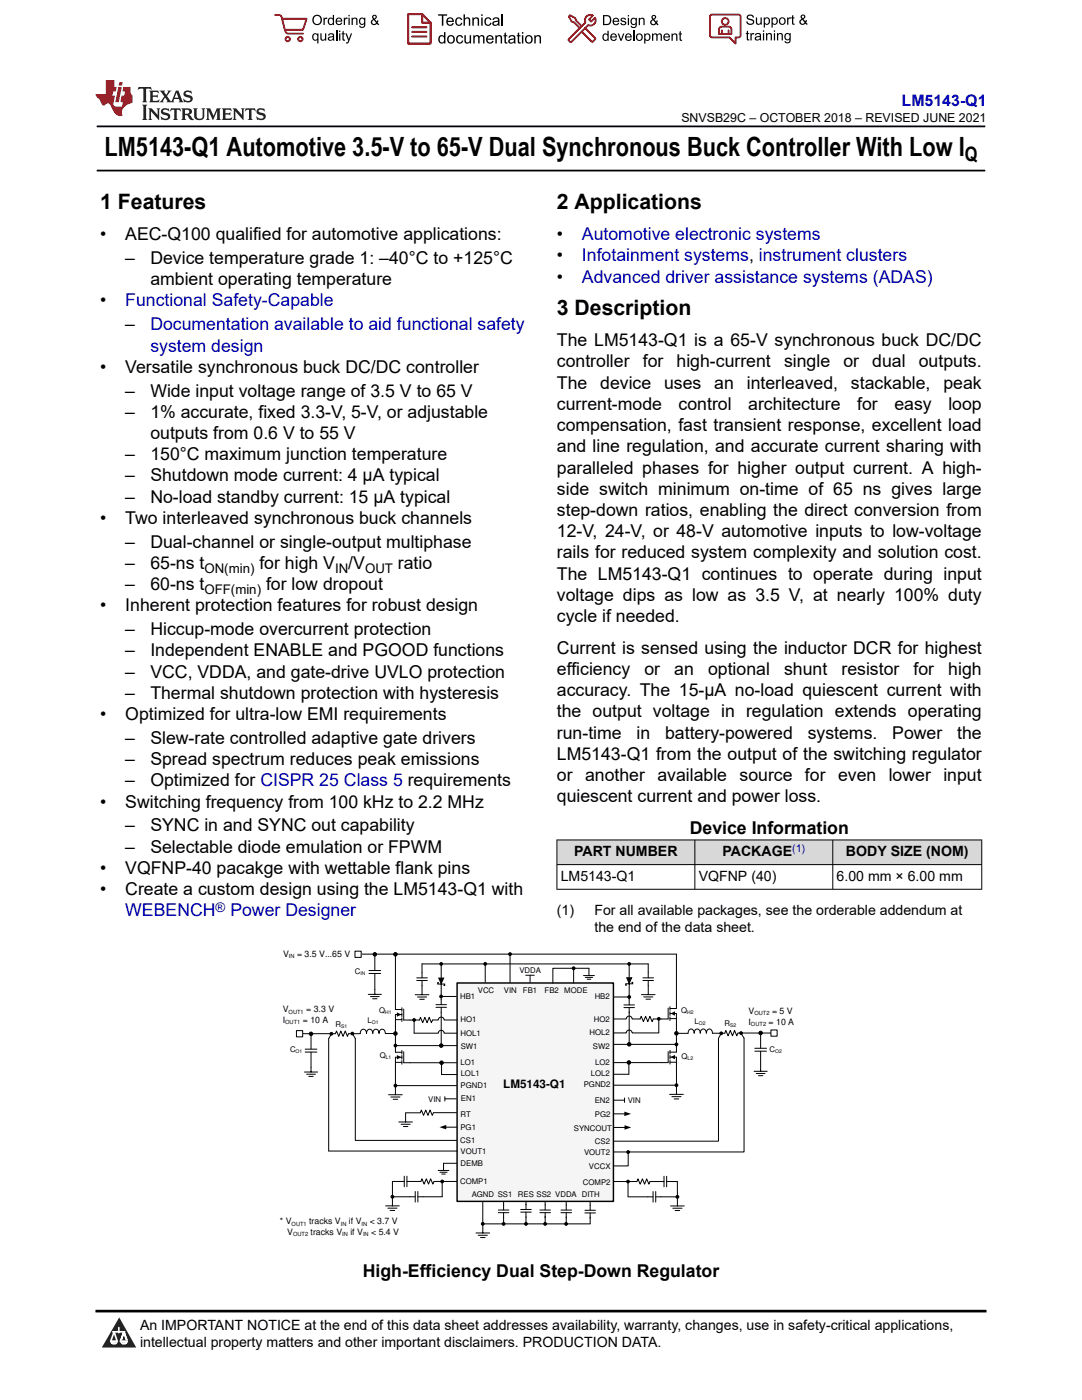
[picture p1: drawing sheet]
<svg xmlns="http://www.w3.org/2000/svg" width="216mm" height="279mm" viewBox="0 0 216 279" stroke-linecap="round" stroke-linejoin="round" font-family="sans-serif">
<defs><g id="words">
<text font-size="5.3" x="20.9" y="31.2">LM5143-Q1 Automotive 3.5-V to 65-V Dual Synchronous Buck Controller With Low I</text>
<g font-size="4.2">
<text x="20" y="41.8">1 Features</text>
<text x="111.1" y="41.8">2 Applications</text>
<text x="111.1" y="63">3 Description</text>
</g>
<text font-size="4" x="192.5" y="32.2">Q</text>
<g font-size="3.5">
<text x="20" y="47.9">•</text>
<text x="25" y="47.9">AEC-Q100 qualified for automotive applications:</text>
<text x="111.1" y="47.9">•</text>
<text x="25" y="52.7">–</text>
<text x="30" y="52.7">Device temperature grade 1: –40°C to +125°C</text>
<text x="111.1" y="52.2">•</text>
<text x="30" y="56.9">ambient operating temperature</text>
<text x="111.1" y="56.4">•</text>
<text x="20" y="61.2">•</text>
<text x="25" y="65.9">–</text>
<text x="111.1" y="69.1">The LM5143-Q1 is a 65-V synchronous buck DC/DC</text>
<text x="20" y="74.4">•</text>
<text x="25" y="74.4">Versatile synchronous buck DC/DC controller</text>
<text x="111.1" y="73.3">controller</text>
<text x="111.1" y="77.6">The</text>
<text x="119.8" y="77.6">device</text>
<text x="128.3" y="73.3">for</text>
<text x="132.5" y="77.6">uses</text>
<text x="135" y="73.3">high-current</text>
<text x="142.5" y="77.6">an</text>
<text x="149" y="77.6">interleaved,</text>
<text x="156.4" y="73.3">single</text>
<text x="168.3" y="73.3">or</text>
<text x="169.8" y="77.6">stackable,</text>
<text x="174" y="73.3">dual</text>
<text x="183.3" y="73.3">outputs.</text>
<text x="188.2" y="77.6">peak</text>
<text x="25" y="83.4">–</text>
<text x="25" y="79.2">–</text>
<text x="30" y="83.4">1% accurate, fixed 3.3-V, 5-V, or adjustable</text>
<text x="30" y="79.2">Wide input voltage range of 3.5 V to 65 V</text>
<text x="111.1" y="81.8">current-mode</text>
<text x="135.4" y="81.8">control</text>
<text x="149.3" y="81.8">architecture</text>
<text x="171" y="81.8">for</text>
<text x="178.5" y="81.8">easy</text>
<text x="189.2" y="81.8">loop</text>
<text x="30" y="87.6">outputs from 0.6 V to 55 V</text>
<text x="111.1" y="86">compensation, fast transient response, excellent load</text>
<text x="25" y="91.9">–</text>
<text x="30" y="91.9">150°C maximum junction temperature</text>
<text x="111.1" y="94.5">paralleled phases for higher output current. A high-</text>
<text x="111.1" y="90.3">and line regulation, and accurate current sharing with</text>
<text x="25" y="96.1">–</text>
<text x="25" y="100.3">–</text>
<text x="30" y="96.1">Shutdown mode current: 4 µA typical</text>
<text x="30" y="100.3">No-load standby current: 15 µA typical</text>
<text x="111.1" y="98.7">side switch minimum on-time of 65 ns gives large</text>
<text x="20" y="104.6">•</text>
<text x="25" y="104.6">Two interleaved synchronous buck channels</text>
<text x="111.1" y="103">step-down ratios, enabling the direct conversion from</text>
<text x="111.1" y="107.2">12-V, 24-V, or 48-V automotive inputs to low-voltage</text>
<text x="25" y="109.3">–</text>
<text x="25" y="113.6">–</text>
<text x="30" y="109.3">Dual-channel or single-output multiphase</text>
<text x="30" y="113.6">65-ns t</text>
<text x="51.8" y="113.6">for high V</text>
<text x="69.5" y="113.6">/V</text>
<text x="79.4" y="113.6">ratio</text>
<text x="111.1" y="111.4">rails for reduced system complexity and solution cost.</text>
<text x="25" y="117.8">–</text>
<text x="30" y="117.8">60-ns t</text>
<text x="53.1" y="117.8">for low dropout</text>
<text x="111.1" y="115.7">The LM5143-Q1 continues to operate during input</text>
<text x="111.1" y="119.9">voltage dips as low as 3.5 V, at nearly 100% duty</text>
<text x="20" y="122">•</text>
<text x="25" y="122">Inherent protection features for robust design</text>
<text x="111.1" y="124.1">cycle if needed.</text>
<text x="25" y="126.8">–</text>
<text x="25" y="131">–</text>
<text x="30" y="126.8">Hiccup-mode overcurrent protection</text>
<text x="30" y="131">Independent ENABLE and PGOOD functions</text>
<text x="111.1" y="130.5">Current is sensed using the inductor DCR for highest</text>
<text x="25" y="135.2">–</text>
<text x="30" y="135.2">VCC, VDDA, and gate-drive UVLO protection</text>
<text x="111.1" y="134.7">efficiency</text>
<text x="128.6" y="134.7">or</text>
<text x="134.5" y="134.7">an</text>
<text x="141.3" y="134.7">optional</text>
<text x="156.5" y="134.7">shunt</text>
<text x="167.9" y="134.7">resistor</text>
<text x="182.3" y="134.7">for</text>
<text x="189.2" y="134.7">high</text>
<text x="20" y="143.7">•</text>
<text x="25" y="143.7">Optimized for ultra-low EMI requirements</text>
<text x="25" y="139.5">–</text>
<text x="30" y="139.5">Thermal shutdown protection with hysteresis</text>
<text x="111.1" y="143.2">the output voltage in regulation extends operating</text>
<text x="111.1" y="139">accuracy. The 15-μA no-load quiescent current with</text>
<text x="25" y="148.5">–</text>
<text x="30" y="148.5">Slew-rate controlled adaptive gate drivers</text>
<text x="111.1" y="147.4">run-time</text>
<text x="127" y="147.4">in</text>
<text x="132.7" y="147.4">battery-powered</text>
<text x="161.2" y="147.4">systems.</text>
<text x="178" y="147.4">Power</text>
<text x="191" y="147.4">the</text>
<text x="25" y="152.7">–</text>
<text x="30" y="152.7">Spread spectrum reduces peak emissions</text>
<text x="111.1" y="151.7">LM5143-Q1 from the output of the switching regulator</text>
<text x="111.1" y="155.9">or another available</text>
<text x="147.6" y="155.9">source</text>
<text x="160.6" y="155.9">for even</text>
<text x="177.3" y="155.9">lower input</text>
<text x="20" y="161.2">•</text>
<text x="25" y="156.9">–</text>
<text x="25" y="161.2">Switching frequency from 100 kHz to 2.2 MHz</text>
<text x="30" y="156.9">Optimized for CISPR 25 Class 5 requirements</text>
<text x="111.1" y="160.1">quiescent current and power loss.</text>
<text x="25" y="165.9">–</text>
<text x="30" y="165.9">SYNC in and SYNC out capability</text>
<text x="137.6" y="166.5">Device Information</text>
<text x="25" y="170.2">–</text>
<text x="30" y="170.2">Selectable diode emulation or FPWM</text>
<text x="20" y="174.4">•</text>
<text x="20" y="178.6">•</text>
<text x="25" y="174.4">VQFNP-40 pacakge with wettable flank pins</text>
<text x="25" y="178.6">Create a custom design using the LM5143-Q1 with</text>
<text x="72.4" y="254.9">High-Efficiency Dual Step-Down Regulator</text>
</g>
<g font-size="3.5" fill="#00f">
<text x="116.1" y="47.9">Automotive electronic systems</text>
<text x="116.1" y="52.2">Infotainment systems, instrument clusters</text>
<text x="116.1" y="56.4">Advanced driver assistance systems (ADAS)</text>
<text x="25" y="61.2">Functional Safety-Capable</text>
<text x="30" y="65.9">Documentation available to aid functional safety</text>
<text x="30" y="70.2">system design</text>
<text x="25" y="182.9">WEBENCH</text>
<text x="46" y="182.9">Power Designer</text>
</g>
<text font-size="3.2" fill="#00f" x="179.9" y="21.1">LM5143-Q1</text>
<g font-size="2.8">
<text x="114.6" y="170.9">PART NUMBER</text>
<text x="144.2" y="170.9">PACKAGE</text>
<text x="168.8" y="170.9">BODY SIZE (NOM)</text>
<text x="111.9" y="175.8">LM5143-Q1</text>
<text x="139.4" y="175.8">VQFNP (40)</text>
<text x="166.9" y="175.8">6.00 mm × 6.00 mm</text>
<text x="111.1" y="182.6">(1)</text>
<text x="118.6" y="182.6">For all available packages, see the orderable addendum at</text>
<text x="118.6" y="186">the end of the data sheet.</text>
<text x="27.9" y="268.9">intellectual property matters and other important disclaimers. PRODUCTION DATA.</text>
<text x="27.9" y="265.5">An IMPORTANT NOTICE at the end of this data sheet addresses availability, warranty, changes, use in safety-critical applications,</text>
</g>
<g font-size="2.6">
<text x="40.8" y="118.5">OFF(min)</text>
<text x="40.8" y="114.3">ON(min)</text>
<text x="66.9" y="114.3">IN</text>
<text x="72.8" y="114.3">OUT</text>
</g>
<text font-size="2.6" fill="#00f" x="43" y="182">®</text>
<text font-size="2.5" x="136" y="24.3">SNVSB29C – OCTOBER 2018 – REVISED JUNE 2021</text>
<text font-size="2.3" x="100.4" y="217.2">LM5143-Q1</text>
<text font-size="2.1" fill="#00f" x="158.1" y="170">(1)</text>
<g font-size="1.7">
<text x="56.5" y="190.9">V</text>
<text x="59.3" y="190.9">= 3.5 V...65 V</text>
<text x="56.4" y="202.1">V</text>
<text x="61.1" y="202.1">= 3.3 V</text>
<text x="149.4" y="202.4">V</text>
<text x="154" y="202.4">= 5 V</text>
<text x="56.4" y="204.2">I</text>
<text x="60.4" y="204.2">= 10 A</text>
<text x="149.4" y="204.5">I</text>
<text x="153.4" y="204.5">= 10 A</text>
<text x="55.9" y="244.4">* V</text>
<text x="61.7" y="244.4">tracks V</text>
<text x="69.6" y="244.4">if V</text>
<text x="73.8" y="244.4">&lt; 3.7 V</text>
<text x="57.3" y="246.5">V</text>
<text x="62" y="246.5">tracks V</text>
<text x="69.9" y="246.5">if V</text>
<text x="74.1" y="246.5">&lt; 5.4 V</text>
</g>
<g font-size="1.6">
<text x="70.8" y="194.4">C</text>
<text x="103.6" y="194.2">VDDA</text>
<text x="75.7" y="202.1">Q</text>
<text x="91.8" y="199.3">HB1</text>
<text x="91.9" y="203.9">HO1</text>
<text x="95.3" y="198.2">VCC</text>
<text x="100.5" y="198.2">VIN</text>
<text x="104.4" y="198.2">FB1</text>
<text x="108.7" y="198.2">FB2 MODE</text>
<text x="118.5" y="203.9">HO2</text>
<text x="118.7" y="199.4">HB2</text>
<text x="135.9" y="202.1">Q</text>
<text x="57.9" y="210">C</text>
<text x="67" y="204.9">R</text>
<text x="73.3" y="204.2">L</text>
<text x="91.9" y="206.7">HOL1</text>
<text x="91.9" y="209.3">SW1</text>
<text x="117.6" y="206.6">HOL2</text>
<text x="118.3" y="209.4">SW2</text>
<text x="138.6" y="204.4">L</text>
<text x="144.5" y="204.8">R</text>
<text x="153.6" y="209.9">C</text>
<text x="75.8" y="211.1">Q</text>
<text x="91.9" y="212.6">LO1</text>
<text x="91.9" y="214.8">LOL1</text>
<text x="117.9" y="214.6">LOL2</text>
<text x="118.7" y="212.5">LO2</text>
<text x="136" y="211.3">Q</text>
<text x="85.5" y="219.8">VIN</text>
<text x="91.9" y="217.2">PGND1</text>
<text x="92" y="219.7">EN1</text>
<text x="116.5" y="217">PGND2</text>
<text x="118.7" y="220.1">EN2</text>
<text x="125.3" y="220.1">VIN</text>
<text x="91.9" y="225.6">PG1</text>
<text x="91.9" y="222.9">RT</text>
<text x="114.5" y="225.6">SYNCOUT</text>
<text x="118.7" y="223">PG2</text>
<text x="91.8" y="228.1">CS1</text>
<text x="91.9" y="230.3">VOUT1</text>
<text x="91.9" y="232.6">DEMB</text>
<text x="116.5" y="230.5">VOUT2</text>
<text x="117.5" y="233.3">VCCX</text>
<text x="118.7" y="228.3">CS2</text>
<text x="91.8" y="236.4">COMP1</text>
<text x="94.1" y="238.8">AGND SS1</text>
<text x="103.3" y="238.8">RES SS2 VDDA DITH</text>
<text x="116.3" y="236.4">COMP2</text>
</g>
<g font-size="1.1">
<text x="57.7" y="191.2">IN</text>
<text x="57.6" y="202.3">OUT1</text>
<text x="150.5" y="202.6">OUT2</text>
<text x="56.9" y="204.4">OUT1</text>
<text x="149.9" y="204.7">OUT2</text>
<text x="58.2" y="244.6">OUT1</text>
<text x="68" y="244.6">IN</text>
<text x="72.1" y="244.6">IN</text>
<text x="58.5" y="246.7">OUT2</text>
<text x="68.3" y="246.7">IN</text>
<text x="72.4" y="246.7">IN</text>
</g>
<g font-size="1">
<text x="71.9" y="194.6">IN</text>
<text x="76.9" y="202.4">H1</text>
<text x="137.1" y="202.4">H2</text>
<text x="68.1" y="205.1">S1</text>
<text x="74.2" y="204.5">O1</text>
<text x="139.5" y="204.6">O2</text>
<text x="145.7" y="205">S2</text>
<text x="59" y="210.2">O1</text>
<text x="77" y="211.3">L1</text>
<text x="137.2" y="211.6">L2</text>
<text x="154.7" y="210.1">O2</text>
</g>
</g></defs>
<path d="M19.3 25.2h177.3M19.3 34h177.3" fill="none" stroke="#000" stroke-width=".35"/>
<g fill="#d8d8d8">
<path d="M111.1 167.6h84.8v5h-84.8z" fill-rule="evenodd"/>
<path d="M111.2 167.7h27.4v4.8h-27.4z" fill-rule="evenodd"/>
<path d="M138.7 167.7h27.4v4.8h-27.4z" fill-rule="evenodd"/>
<path d="M166.2 167.7h29.6v4.8h-29.6z" fill-rule="evenodd"/>
</g>
<g fill="none" stroke="#000" stroke-width=".2">
<path d="M111.1 167.6h84.9M111.1 172.6h84.9M111.1 177.5h84.9M111.1 167.6v9.9M138.6 167.6v9.9M166.2 167.6v9.9M195.9 167.6v9.9M84.2 192.4h45.1M125.1 195.1h.9l-.5 1.1zM125.5 192.4v7.1M125.5 199.5v1.1M126 196.1h.2v.2h-1.4v.3h.3"/>
<path d="M135 190.4v10.9h-1.3M82.6 206.2h4.9a.58 .58 0 0 1 .5-.6 .58 .58 0 0 1 .6 .6h2.6M122.3 208.4h12.7M124.5 201.1h2.1M124.5 200.6h2.1M125.5 201.1v1M133.3 201.2v2.2h-1.2M133.3 209.9v2.2h-1.2M133.7 200.9v.7M133.7 201.9v.8M133.7 202.9v.8M133.7 203.3h1.3"/>
<path d="M133.7 202.3h1.2M133.7 209.6v.7M133.7 210.6v.8M133.7 211.6v.8M133.7 212h1.3M133.7 211h1.3M135 202.3v7.7h-1.3M135 211v2.3M142.2 206.2a.64 .64 0 0 0-.7-.8 .64 .64 0 0 0-.6 .8 .65 .65 0 0 0-.6-.8 .65 .65 0 0 0-.6 .8 .64 .64 0 0 0-.6-.8 .64 .64 0 0 0-.6 .8 .65 .65 0 0 0-.6-.8 .65 .65 0 0 0-.6 .8h-2.3M154.9 206.2h-7.7l-.2 .5-.4-1-.4 1-.5-1-.4 1-.5-1-.2 .5M122.4 235.8h4.7M125.3 235.8v3"/>
<path d="M125.3 238.9h5M127.1 235.8l.2-.5 .4 1 .5-1 .4 1 .4-1 .5 1 .2-.5h2.8M130.3 237.8v2.1M130.8 237.8v2.1M130.8 238.9h4.4M132.5 234.7v2.2M133 234.7v2.2M133 235.8h2.2M103.9 241.9h2.1M103.9 241.4h2.1M105 240.3v1.1M105 241.9v1.1"/>
<path d="M107.7 242h2.1M107.7 241.5h2.1M108.8 240.4v1.1M108.8 242v1.1"/>
</g>
<path d="M125.1 195.1h.9l-.5 1.1zM133.8 202.3l.9-.5v.9zM133.8 211l.9-.5v.9z" fill="#000"/>
<path d="M91.2 196.2h31.2v43.6h-31.2z" fill-rule="evenodd" fill="#f5f5f5"/>
<path d="M91.2 196.2h31.2v43.6h-31.2z" fill="none" stroke="#000" stroke-width=".29"/>
<g fill="#000">
<path d="M87.5 195.2h1l-.5 1.1zM79.2 210.6l.9 .4-.9 .4zM79.2 202l.9 .5-.9 .4z"/>
<circle cx="88" cy="192.4" r=".27"/>
<circle cx="78.9" cy="208.7" r=".27"/>
<circle cx="125.3" cy="235.8" r=".27"/>
</g>
<g fill="none" stroke="#000" stroke-width=".2">
<path d="M72.1 190.4h62.9M78.9 190.5v11h1.3M84.2 192.4v1.7M87.5 195.2h1l-.5 1.1zM87.6 196.1h-.3v.3h1.4v.3h-.2M88 192.4v8.1M60.3 206.3h6.6l.3-.5 .4 1 .4-1 .4 1 .5-1 .4 1 .2-.5M71.9 206.2a.65 .65 0 0 1 .6-.8 .65 .65 0 0 1 .6 .8 .66 .66 0 0 1 .7-.8 .66 .66 0 0 1 .6 .8 .65 .65 0 0 1 .6-.8 .65 .65 0 0 1 .6 .8 .66 .66 0 0 1 .7-.8 .66 .66 0 0 1 .6 .8M76.9 206.3h2M78.9 212h1.3M78.9 203.5h1.3M78.9 208.7h12.3"/>
<path d="M80.2 201.1v.7M80.2 202.1v.8M80.2 203.1v.8M80.2 209.6v.8M80.2 210.6v.8M80.2 211.7v.7M80.2 202.5h-1.3v7.5h1.3M80.2 211h-1.3v2.4M80.6 201.4v2.2h1.2M80.6 209.9v2.2h1.2M87 201h2.1M87 200.5h2.1"/>
<path d="M88 201v1.1M99.4 242h2.1M99.4 241.5h2.1M100.5 240.4v1.1M100.5 242v1.1"/>
<circle cx="88" cy="192.4" r=".27"/>
<circle cx="78.9" cy="208.7" r=".27"/>
<circle cx="125.3" cy="235.8" r=".27"/>
</g>
<path d="M59.2 205.7h1.2v1.2h-1.2z" fill-rule="evenodd" fill="#fff"/>
<g fill="none" stroke="#000" stroke-width=".2">
<path d="M82.8 198.5h2.8M83.2 195.7h2.1M83.2 195.2h2.1M83.3 199h1.8M83.8 199.4h.9M84.2 194.1v1.1M84.2 195.7v2.8M88 198.9h3M96.8 192.5v3.5M101.8 190.4v5.7M122.4 199h3.2M128 198.5h2.7"/>
<path d="M128.3 195.7h2.1M128.3 195.2h2.1M128.4 199h1.9M128.9 199.4h.9M129.3 192.4v2.8M129.3 195.7v2.8M59.2 205.7h1.2v1.2h-1.2zM65.6 207.3v22.4h25.6M69.5 206.3h2.4M70.9 207.3v20.3h20.2M77.5 218.5h2.8M78 218.9h1.8"/>
<path d="M78.4 219.4h1M78.9 216.7h12.2M78.9 213.4v5.1M81.8 203.6h1.9l.2-.6 .4 1.1 .5-1.1 .4 1.1 .4-1.1 .5 1.1 .2-.5M81.8 212.1h9.3M88.1 212.1v2.3M88.1 214.4h3.1M88.8 218.9v.8M122.4 216.6h12.6M122.4 219.6h2.2M122.4 212.1h9.7M124.6 219.1v.9"/>
<path d="M127.7 203.4l.2-.6 .5 1.1 .4-1.1 .5 1.1 .4-1.1 .4 1.1 .3-.5M133.6 218.4h2.7M134.1 218.9h1.8M134.5 219.3h.9M135 213.3v5.1M142.2 206.2h2.4M143.4 207.2v20.5h-21M148.5 207.2v22.7h-26.1M78.3 238.8h4.6M80.7 234.7v2.1M80.7 235.8h-2.4v4.9M81.2 235.8h2.8l.2-.5 .4 1 .5-1 .4 1 .4-1 .5 1 .2-.5"/>
<path d="M81.2 234.7v2.1M82.9 237.8v2.1M83.4 237.8v2.1M86.6 235.8h4.6M87.4 233.6h2.2M87.8 233.9h1.4M88.1 234.3h.8M88.2 235.8v3h-4.8M91.1 232.2h-2.6v1.4M96.3 239.8v6.3M100.5 239.8v.8M105 239.8v.7"/>
<path d="M108.8 239.8v.7M113 239.8v1.7M125.3 229.9v2.8h-2.9M135.2 235.8v4.9M76.9 240.7h2.8M77.4 241.1h1.8M77.9 241.6h.9M95 246.1h2.7M95.4 246.5h1.8M95.9 247h.9M96.3 244.3h21.5M100.5 243v1.3"/>
<path d="M105 242.9v1.4M108.8 242.7v1.6M111.9 242h2.1M111.9 241.5h2.1M113 242v2.2M133.8 240.7h2.7M134.3 241.1h1.8M134.7 241.6h.9"/>
<circle cx="88" cy="198.9" r=".27"/>
<circle cx="96.8" cy="192.4" r=".28"/>
<circle cx="101.8" cy="190.4" r=".28"/>
<circle cx="125.5" cy="192.4" r=".28"/>
<circle cx="125.6" cy="199" r=".28"/>
<circle cx="78.9" cy="216.7" r=".28"/>
<circle cx="82.6" cy="203.6" r=".27"/>
<circle cx="135" cy="208.4" r=".28"/>
<circle cx="135" cy="216.6" r=".28"/>
<circle cx="147.9" cy="206.2" r=".27"/>
<circle cx="78.3" cy="238.8" r=".28"/>
<circle cx="88.2" cy="235.8" r=".28"/>
<circle cx="125.3" cy="229.9" r=".28"/>
<circle cx="135.2" cy="238.9" r=".28"/>
<circle cx="96.3" cy="244.2" r=".28"/>
<circle cx="100.5" cy="244.3" r=".28"/>
<circle cx="105" cy="244.3" r=".28"/>
<circle cx="108.8" cy="244.3" r=".28"/>
<circle cx="113" cy="244.3" r=".28"/>
</g>
<g fill="#000">
<circle cx="88" cy="198.9" r=".27"/>
<circle cx="96.8" cy="192.4" r=".28"/>
<circle cx="101.8" cy="190.4" r=".28"/>
<circle cx="125.5" cy="192.4" r=".28"/>
<circle cx="125.6" cy="199" r=".28"/>
<circle cx="78.9" cy="216.7" r=".28"/>
<circle cx="82.6" cy="203.6" r=".27"/>
<circle cx="135" cy="208.4" r=".28"/>
<circle cx="135" cy="216.6" r=".28"/>
<circle cx="147.9" cy="206.2" r=".27"/>
<circle cx="78.3" cy="238.8" r=".28"/>
<circle cx="88.2" cy="235.8" r=".28"/>
<circle cx="125.3" cy="229.9" r=".28"/>
<circle cx="135.2" cy="238.9" r=".28"/>
<circle cx="96.3" cy="244.2" r=".28"/>
<circle cx="100.5" cy="244.3" r=".28"/>
<circle cx="105" cy="244.3" r=".28"/>
<circle cx="108.8" cy="244.3" r=".28"/>
<circle cx="113" cy="244.3" r=".28"/>
</g>
<path d="M70.8 189.8h1.3v1.3h-1.3z" fill-rule="evenodd" fill="#fff"/>
<path d="M70.8 189.8h1.3v1.3h-1.3z" fill="none" stroke="#000" stroke-width=".2"/>
<path d="M153.8 205.6h1.3v1.2h-1.3z" fill-rule="evenodd" fill="#fff"/>
<g fill="none" stroke="#000" stroke-width=".2">
<path d="M73.5 198.5h2.6M73.6 194.3h2.4M73.6 193.7h2.4M73.9 198.9h1.8M74.4 199.3h.8M74.8 190.5v3.2M74.8 194.3v4.2M104.9 194.6h1.7M105.8 194.7v1.3M114.4 193.2h-4.1v3M116.4 194.7h2.2M116.8 195.1h1.4"/>
<path d="M117.2 195.4h.7M117.5 194.7v-1.5h-3v3M60.8 213.9h2.6M60.9 210h2.3M60.9 209.4h2.3M61.2 214.4h1.7M61.6 214.8h.9M62.1 206.3v3.1M62.1 210v3.9M66 206.6l-.4 .7M70.4 206.5l.5 .8M82.6 203.8v2.4"/>
<path d="M86.3 203.6h1.2a.58 .58 0 0 1 .5-.6 .58 .58 0 0 1 .6 .6h2.6M88 202.1v6.6M88.8 219.3h2.2M122.4 214.4h3.1M122.4 203.4h2.6a.58 .58 0 0 1 .5-.6 .58 .58 0 0 1 .6 .6h1.6M125.5 212v2.4M125.5 202v6.4M130.4 203.4h1.6M131.5 203.4l-.1 2.7h-5.3a.58 .58 0 0 0-.6-.5 .58 .58 0 0 0-.5 .5h-2.5M143.8 206.5l-.4 .7M147.8 206.2l.7 1M150.5 213.8h2.6"/>
<path d="M150.6 209.8h2.3M150.6 209.2h2.3M150.9 214.2h1.7M151.3 214.7h.9M151.8 206.2v3M151.8 209.8v3M151.8 212.8v1M153.8 205.6h1.3v1.2h-1.3zM79.6 223.9h2.7M80 224.4h1.8M80.5 224.8h.9M80.9 222.1v1.8"/>
<path d="M81 222.1h2.9M83.9 222.1l.2-.6 .4 1.1 .5-1.1 .4 1.1 .4-1.1 .5 1.1 .2-.5h4.6M88.9 225h2.3M117.8 239.8v1.7M122.4 222.3h2.3M122.4 225h2.3M116.7 242.1h2.1M116.7 241.5h2.1M117.8 242.1v2.1"/>
<circle cx="74.8" cy="190.5" r=".35"/>
<circle cx="78.9" cy="190.5" r=".35"/>
<circle cx="114.5" cy="193.2" r=".28"/>
<circle cx="62.1" cy="206.3" r=".35"/>
<circle cx="66.1" cy="206.3" r=".27"/>
<circle cx="70.3" cy="206.3" r=".27"/>
<circle cx="78.9" cy="206.3" r=".35"/>
<circle cx="88" cy="208.7" r=".35"/>
<circle cx="88.1" cy="212.1" r=".35"/>
<circle cx="125.5" cy="212" r=".35"/>
<circle cx="125.5" cy="208.4" r=".35"/>
<circle cx="131.5" cy="203.3" r=".27"/>
<circle cx="135" cy="206.2" r=".35"/>
<circle cx="143.9" cy="206.2" r=".27"/>
<circle cx="151.8" cy="206.1" r=".35"/>
</g>
<g fill="#000">
<path d="M87.7 225l1.3-.5v.9zM124.6 221.8l1.3 .5-1.3 .4zM124.6 224.6l1.4 .4-1.4 .5z"/>
<circle cx="74.8" cy="190.5" r=".35"/>
<circle cx="78.9" cy="190.5" r=".35"/>
<circle cx="114.5" cy="193.2" r=".28"/>
<circle cx="62.1" cy="206.3" r=".35"/>
<circle cx="66.1" cy="206.3" r=".27"/>
<circle cx="70.3" cy="206.3" r=".27"/>
<circle cx="78.9" cy="206.3" r=".35"/>
<circle cx="88" cy="208.7" r=".35"/>
<circle cx="88.1" cy="212.1" r=".35"/>
<circle cx="125.5" cy="212" r=".35"/>
<circle cx="125.5" cy="208.4" r=".35"/>
<circle cx="131.5" cy="203.3" r=".27"/>
<circle cx="135" cy="206.2" r=".35"/>
<circle cx="143.9" cy="206.2" r=".27"/>
<circle cx="151.8" cy="206.1" r=".35"/>
</g>
<path d="M0 0h215.9v23.8h-215.9z" fill-rule="evenodd" fill="#fff"/>
<path d="M27.7 17.4l-.2 .6 .5-.3h.6v.2v2.1l-.2 .4h1l-.2-.4v-2.1v-.2h.5l.5 .3-.1-.6zM29.8 18.1l.2 .4v1.5l-.2 .4h1.9l.1-.6a1.08 1.08 0 0 1-1.3 .2v-.7h.6l.4 .2v-.6l-.4 .2h-.6v-.6l.2-.1a1 1 0 0 1 1 .2l-.1-.5zM31.8 18.1l1 1.1-1 1.2h.9l-.2-.2 .4-.7 .5 .7-.2 .2h1.6l-.2-.2 .1-.4h1l.1 .4-.1 .2h.9l-.2-.3-.8-2h-.5l-1 2.2-.8-1.1 .9-1.1h-.8l.2 .2-.5 .7-.3-.7 .1-.2zM35.2 18.5l.4 1h-.8zM36.8 18.2a.65 .65 0 0 0-.2 .8 .65 .65 0 0 0 .6 .4l.7 .2 .1 .2a.79 .79 0 0 1-.7 .4 .79 .79 0 0 1-.7-.5l.1 .7 .2-.1a.93 .93 0 0 0 1.1 .1 .93 .93 0 0 0 .4-1 1.46 1.46 0 0 0-1.2-.6l-.1-.3a1.09 1.09 0 0 1 1.2 .2l-.2-.6-.1 .1-.6-.2zM28.4 20.9l.2 .4v2.3l-.2 .3h1l-.2-.3v-2.3l.2-.4zM29.6 21.6l.2 .4v1.6l-.2 .3h.8l-.3-.3v-1.4l1.7 1.8v-2l.2-.4h-.8l.2 .2 .1 1.1-1.2-1.3zM32.3 21.8a.65 .65 0 0 0-.2 .7 .65 .65 0 0 0 .7 .4l.6 .2 .1 .2a.79 .79 0 0 1-.7 .4 .79 .79 0 0 1-.7-.5l.1 .7 .2-.1a.93 .93 0 0 0 1.1 .1 .93 .93 0 0 0 .4-.9 1.46 1.46 0 0 0-1.2-.6l-.1-.4a1.09 1.09 0 0 1 1.2 .2l-.2-.6-.1 .1-.6-.1zM34.1 21.6l-.1 .7a.63 .63 0 0 1 .7-.4l.1 1.7-.3 .3h1l-.2-.3v-1.7a.66 .66 0 0 1 .8 .4l-.1-.7zM36.2 21.6l.2 .4v1.6l-.2 .3h.9l-.2-.2v-.7h.5l.1 .2a.79 .79 0 0 0 1.2 .6l-1-.9a.61 .61 0 0 0 .6-.6 .61 .61 0 0 0-.5-.6zM36.9 21.9h.2a.47 .47 0 0 1 .5 .1 .47 .47 0 0 1 .1 .5l-.2 .2h-.6zM38.5 21.6l.2 .2a2.27 2.27 0 0 0 .4 2 1.04 1.04 0 0 0 1.7-.7v-1.3l.2-.2h-.8l.2 .4v1.1a.6 .6 0 0 1-.6 .6 .6 .6 0 0 1-.6-.6v-1.1l.3-.4zM41.1 21.6l.2 .4v1.6l-.2 .3h.7l-.2-.3v-1.5l.9 1.9 .8-1.9v1.5l-.2 .3h1l-.3-.3v-1.6l.3-.4h-.8l-.7 1.5-.7-1.5zM44.3 21.6l.2 .4v1.6l-.2 .3h1.9l.1-.5a1.09 1.09 0 0 1-1.3 .1v-.6h.6l.4 .1v-.6l-.4 .2h-.6v-.6l.2-.1a1.01 1.01 0 0 1 1 .3l-.1-.6zM46.4 21.6l.3 .4v1.6l-.3 .3h.8l-.2-.3v-1.4l1.6 1.8v-2l.2-.4h-.7l.2 .2v1.1l-1.2-1.3zM49 21.6l-.1 .7a.63 .63 0 0 1 .8-.4v1.7l-.3 .3h1l-.2-.3v-1.7a.66 .66 0 0 1 .8 .4l-.1-.7zM51.4 21.8a.65 .65 0 0 0-.2 .7 .65 .65 0 0 0 .6 .4l.6 .2 .2 .2a.79 .79 0 0 1-.8 .4 .79 .79 0 0 1-.6-.5l.1 .7 .2-.1a.93 .93 0 0 0 1 .1 .93 .93 0 0 0 .5-.9 1.46 1.46 0 0 0-1.3-.6l-.1-.4a1.09 1.09 0 0 1 1.3 .2l-.2-.6-.2 .1-.5-.1z" fill="#231f20"/>
<path d="M21.1 16v2.8h-2v.3l.9 1a.95 .95 0 0 0 .9 .9 .59 .59 0 0 1 .6-.4 .59 .59 0 0 1 .5 .4l.4 .8a1.59 1.59 0 0 0 2.1 1.3 1.61 1.61 0 0 1 1-2.2l1-.4-.1-1.5a1.59 1.59 0 0 1-.4-1.6h-1.4l-.2 .9h.5l-.1 .8h-.5l-.2 1v.2l.4 .1-.2 .9h-.6a.73 .73 0 0 1-1.1-.7l.3-1.5h-.5l.2-.8h.5l.2-.9h-.5v-1.4zM23.6 17.4l-.6 3h.7l.6-3zM23.8 16.4l-.1 .7h.7l.1-.7z" fill="#ed1c24"/>
<g fill="#000">
<path d="M62.3 4a1 1 0 0 1 2 0 1 1 0 0 1-2 0zM62.8 3.4a.78 .78 0 0 0-.1 1.1 .78 .78 0 0 0 1.1 .1 .78 .78 0 0 0 .1-1.1 .78 .78 0 0 0-1.1-.1z" fill-rule="evenodd"/>
<path d="M62.5 6.8l.4-.2 .4 .3v-.2h.2v2h-.2v-.7a.68 .68 0 0 1-.9-.1 .68 .68 0 0 1 0-.9zM62.6 7a.51 .51 0 0 0-.1 .6 .51 .51 0 0 0 .7 .2 .51 .51 0 0 0 .1-.7 .51 .51 0 0 0-.7-.1z" fill-rule="evenodd"/>
<path d="M64.5 3.5h.3v.3l.1-.3h.3l.1 .1-.1 .2a.32 .32 0 0 0-.3 0 .32 .32 0 0 0-.1 .4v.8h-.3z" fill-rule="evenodd"/>
<path d="M63.9 6.7h.3v.8a.36 .36 0 0 0 .3 .4 .36 .36 0 0 0 .4-.5v-.7h.2v1.4h-.2v-.2a.51 .51 0 0 1-.6 .2 .51 .51 0 0 1-.4-.5z" fill-rule="evenodd"/>
<path d="M65.6 3.7l.4-.2 .4 .2v-.7h.3v2h-.3v-.2a.7 .7 0 0 1-1-.1 .7 .7 0 0 1 .2-1zM65.8 3.8a.51 .51 0 0 0-.1 .7 .51 .51 0 0 0 .6 .2 .51 .51 0 0 0 .1-.7 .51 .51 0 0 0-.6-.2z" fill-rule="evenodd"/>
<path d="M65.6 6.8a.66 .66 0 0 1 .8-.1 .66 .66 0 0 1 .3 .8v.6h-.2l-.1-.2a.52 .52 0 0 1-.7 .2 .52 .52 0 0 1-.2-.6l.3-.2a.42 .42 0 0 0 .6-.3l-.3-.2-.3 .1-.1 .2h-.3zM65.7 7.6a.35 .35 0 0 0 .3 .4 .35 .35 0 0 0 .4-.4v-.2z" fill-rule="evenodd"/>
<path d="M67.7 6.1h.2v.3h-.2zM67.7 6.7h.2v1.4h-.2z" fill-rule="evenodd"/>
<path d="M67.1 3.7a.68 .68 0 0 1 .9-.1 .68 .68 0 0 1 .3 .7h-1.1a.42 .42 0 0 0 .3 .5 .42 .42 0 0 0 .5-.3h.3a.73 .73 0 0 1-1.1 .4 .73 .73 0 0 1-.1-1.2zM67.4 3.8l-.2 .3h.8l-.2-.4z" fill-rule="evenodd"/>
<path d="M68.6 3.5h.2v.3l.2-.3h.3l.1 .1-.1 .2a.32 .32 0 0 0-.4 0 .32 .32 0 0 0-.1 .4v.8h-.2z" fill-rule="evenodd"/>
<path d="M68.3 6.3l.3-.1v.5h.2v.1h-.2v.9l.3 .4a.36 .36 0 0 1-.4 0 .36 .36 0 0 1-.2-.4v-.9h-.1v-.1h.1z" fill-rule="evenodd"/>
<path d="M68.9 6.7h.3l.4 1.1 .4-1.1h.3l-.6 1.4a.51 .51 0 0 1-.6 .6l-.1-.3h.3l.2-.3z" fill-rule="evenodd"/>
<path d="M69.5 3h.3v.3h-.3zM69.5 3.5h.3v1.5h-.3z" fill-rule="evenodd"/>
<path d="M70.2 3.5h.2v.2a.52 .52 0 0 1 .6-.2 .52 .52 0 0 1 .3 .6v.9h-.2v-.9a.34 .34 0 0 0-.3-.4 .34 .34 0 0 0-.4 .3v1h-.2z" fill-rule="evenodd"/>
<path d="M71.8 3.7l.4-.2 .5 .2v-.2h.2v1.3a.64 .64 0 0 1-.5 .8 .64 .64 0 0 1-.7-.5h.2a.41 .41 0 0 0 .5 .2 .41 .41 0 0 0 .2-.5 .69 .69 0 0 1-.9-.1 .69 .69 0 0 1 .1-1zM72 3.8a.5 .5 0 0 0-.1 .7 .5 .5 0 0 0 .7 .1 .5 .5 0 0 0 .1-.6 .5 .5 0 0 0-.7-.2z" fill-rule="evenodd"/>
<path d="M74.4 3.1a.47 .47 0 0 1 .7 .1 .47 .47 0 0 1-.3 .7l.4 .4 .1-.3 .2 .1-.1 .4 .3 .3-.2 .2-.3-.3a.63 .63 0 0 1-1 .1 .63 .63 0 0 1 .3-1l-.3-.4zM74.5 3.4a.27 .27 0 0 0 .5 0 .27 .27 0 0 0-.5 0zM74.4 4.1a.4 .4 0 0 0 0 .6 .4 .4 0 0 0 .6-.1l-.4-.6z" fill-rule="evenodd"/>
<path d="M87.4 2.9h1.8v.2h-.7v2h-.3v-2h-.8z" fill-rule="evenodd"/>
<path d="M87.6 7.2l.5-.2 .5 .2v-.8h.3v2.3h-.3v-.2a.76 .76 0 0 1-1-.1 .76 .76 0 0 1-.1-1zM87.9 7.4a.58 .58 0 0 0-.2 .7 .58 .58 0 0 0 .8 .2 .58 .58 0 0 0 .1-.7 .58 .58 0 0 0-.7-.2z" fill-rule="evenodd"/>
<path d="M89.5 7.2a.81 .81 0 0 1 1.1 .1 .81 .81 0 0 1-.2 1.2 .81 .81 0 0 1-1.1-.2l-.1-.7zM89.6 7.4a.57 .57 0 0 0 0 .8 .57 .57 0 0 0 .8 0 .57 .57 0 0 0 0-.7 .57 .57 0 0 0-.8-.1z" fill-rule="evenodd"/>
<path d="M89.3 3.7a.77 .77 0 0 1 .9-.2 .77 .77 0 0 1 .4 .9h-1.3a.48 .48 0 0 0 .4 .5 .48 .48 0 0 0 .6-.3h.3a.83 .83 0 0 1-1.3 .4 .83 .83 0 0 1 0-1.3zM89.5 3.8l-.2 .4h1l-.3-.5z" fill-rule="evenodd"/>
<path d="M91 3.7a.7 .7 0 0 1 1.2 .3h-.2a.45 .45 0 0 0-.6-.3 .45 .45 0 0 0-.3 .6 .45 .45 0 0 0 .3 .6 .45 .45 0 0 0 .6-.4l.3 .1a.76 .76 0 0 1-1.1 .5 .76 .76 0 0 1-.3-1.1z" fill-rule="evenodd"/>
<path d="M91.2 7.2a.7 .7 0 0 1 1.2 .3l-.3 .1a.45 .45 0 0 0-.5-.4 .45 .45 0 0 0-.3 .7 .45 .45 0 0 0 .3 .6 .45 .45 0 0 0 .6-.4h.2a.76 .76 0 0 1-1 .5 .76 .76 0 0 1-.4-1.1z" fill-rule="evenodd"/>
<path d="M92.5 2.9h.3v.8a.59 .59 0 0 1 .7-.2 .59 .59 0 0 1 .3 .6v1h-.2v-1a.4 .4 0 0 0-.5-.4 .4 .4 0 0 0-.3 .5v.9h-.3z" fill-rule="evenodd"/>
<path d="M92.7 7h.2v.9a.41 .41 0 0 0 .5 .6 .41 .41 0 0 0 .3-.6v-.9h.3v1.7h-.3v-.3a.58 .58 0 0 1-.7 .3 .58 .58 0 0 1-.3-.7z" fill-rule="evenodd"/>
<path d="M94.3 3.5h.2v.2a.59 .59 0 0 1 .7-.2 .59 .59 0 0 1 .4 .6v1h-.3v-1a.41 .41 0 0 0-.4-.4 .41 .41 0 0 0-.4 .5v.9h-.2z" fill-rule="evenodd"/>
<path d="M94.4 7h.3v.3a.56 .56 0 0 1 1 0 .54 .54 0 0 1 .6-.3 .54 .54 0 0 1 .4 .5v1.2h-.3v-1.1a.34 .34 0 0 0-.3-.4 .34 .34 0 0 0-.4 .3v1.2h-.3v-1.1a.38 .38 0 0 0-.5-.3 .38 .38 0 0 0-.2 .5v.9h-.3z" fill-rule="evenodd"/>
<path d="M96 2.9h.3v.3h-.3zM96 3.5h.3v1.6h-.3z" fill-rule="evenodd"/>
<path d="M96.8 3.7a.7 .7 0 0 1 1.3 .3h-.3a.45 .45 0 0 0-.6-.3 .45 .45 0 0 0-.3 .6 .45 .45 0 0 0 .3 .6 .45 .45 0 0 0 .6-.4l.3 .1a.76 .76 0 0 1-1.1 .5 .76 .76 0 0 1-.3-1.1z" fill-rule="evenodd"/>
<path d="M97.2 7.2a.77 .77 0 0 1 .9-.1 .77 .77 0 0 1 .4 .8h-1.2a.48 .48 0 0 0 .3 .6 .48 .48 0 0 0 .6-.4l.3 .1a.83 .83 0 0 1-1.3 .3 .83 .83 0 0 1 0-1.3zM97.4 7.4l-.1 .3h.9l-.2-.4z" fill-rule="evenodd"/>
<path d="M98.8 7h.3v.3a.59 .59 0 0 1 .7-.3 .59 .59 0 0 1 .4 .7v1h-.3v-1a.41 .41 0 0 0-.5-.5 .41 .41 0 0 0-.3 .6v.9h-.3z" fill-rule="evenodd"/>
<path d="M98.4 3.7a.74 .74 0 0 1 1-.2 .74 .74 0 0 1 .3 .9v.7h-.3v-.2a.59 .59 0 0 1-.8 .3 .59 .59 0 0 1-.3-.8l1.1-.3a.42 .42 0 0 0-.4-.4 .42 .42 0 0 0-.5 .3h-.2zM98.6 4.5a.36 .36 0 0 0 .2 .5 .36 .36 0 0 0 .5-.2l.1-.5z" fill-rule="evenodd"/>
<path d="M100.7 6.6l.2-.1v.5h.3v.2h-.3v1l.1 .2h.2l.1 .3a.41 .41 0 0 1-.5-.1 .41 .41 0 0 1-.1-.4v-1h-.2v-.2h.2z" fill-rule="evenodd"/>
<path d="M101.6 7.2a.74 .74 0 0 1 .9-.2 .74 .74 0 0 1 .3 1l.1 .7h-.3v-.2a.59 .59 0 0 1-.8 .2 .59 .59 0 0 1-.3-.8l1-.3a.42 .42 0 0 0-.3-.4 .42 .42 0 0 0-.5 .3h-.3zM101.8 8.1a.36 .36 0 0 0 .1 .5 .36 .36 0 0 0 .5-.3l.2-.4z" fill-rule="evenodd"/>
<path d="M103.3 6.6l.3-.1v.5h.3v.2h-.3v1l.1 .2h.2v.3a.41 .41 0 0 1-.5-.1 .41 .41 0 0 1-.1-.4v-1h-.2v-.2h.2z" fill-rule="evenodd"/>
<path d="M104.1 6.4h.3v.3h-.3zM104.1 7h.3v1.7h-.3z" fill-rule="evenodd"/>
<path d="M105 7.2a.81 .81 0 0 1 1.1 .1 .81 .81 0 0 1-.1 1.2 .81 .81 0 0 1-1.2-.2v-.7zM105.2 7.4a.57 .57 0 0 0-.1 .8 .57 .57 0 0 0 .8 0 .57 .57 0 0 0 0-.7 .57 .57 0 0 0-.7-.1z" fill-rule="evenodd"/>
<path d="M106.6 7h.3v.3a.59 .59 0 0 1 .7-.3 .59 .59 0 0 1 .4 .7v1h-.3v-1a.41 .41 0 0 0-.5-.5 .41 .41 0 0 0-.3 .6v.9h-.3z" fill-rule="evenodd"/>
<path d="M120.3 3h.7a1 1 0 0 1 1 1 1 1 0 0 1-1 1h-.7zM120.6 3.2v1.6h.4a.77 .77 0 0 0 .7-.8 .77 .77 0 0 0-.7-.8z" fill-rule="evenodd"/>
<path d="M120.4 6.9l.4-.2 .4 .2v-.8h.3v2h-.3v-.1a.7 .7 0 0 1-.9-.2 .7 .7 0 0 1 .1-.9zM120.6 7a.51 .51 0 0 0-.1 .7 .51 .51 0 0 0 .6 .1 .51 .51 0 0 0 .1-.6 .51 .51 0 0 0-.6-.2z" fill-rule="evenodd"/>
<path d="M122 6.9a.68 .68 0 0 1 .8-.2 .68 .68 0 0 1 .3 .8h-1.1a.42 .42 0 0 0 .3 .5 .42 .42 0 0 0 .5-.3h.3a.73 .73 0 0 1-1.1 .3 .73 .73 0 0 1 0-1.1zM122.2 7l-.2 .3h.8l-.2-.4z" fill-rule="evenodd"/>
<path d="M122.4 3.7a.68 .68 0 0 1 .8-.1 .68 .68 0 0 1 .4 .8h-1.1a.42 .42 0 0 0 .3 .4 .42 .42 0 0 0 .5-.3l.3 .1a.73 .73 0 0 1-1.2 .3 .73 .73 0 0 1 0-1.2zM122.6 3.8l-.1 .3h.8l-.2-.3z" fill-rule="evenodd"/>
<path d="M123.9 3.7l.1-.1a.62 .62 0 0 1 .9 .3l-.2 .1a.29 .29 0 0 0-.3-.3 .29 .29 0 0 0-.3 .3l.1 .1a.58 .58 0 0 1 .6 .1 .58 .58 0 0 1 .1 .6 .67 .67 0 0 1-1.1-.2l.2-.1a.33 .33 0 0 0 .4 .4 .33 .33 0 0 0 .3-.4 .71 .71 0 0 1-.9-.6z" fill-rule="evenodd"/>
<path d="M123.3 6.7h.2l.4 1.2 .4-1.2h.3l-.6 1.4h-.2z" fill-rule="evenodd"/>
<path d="M125.3 3h.2v.3h-.2zM125.3 3.6h.2v1.4h-.2z" fill-rule="evenodd"/>
<path d="M124.9 6.9a.68 .68 0 0 1 .8-.2 .68 .68 0 0 1 .4 .8h-1.1a.42 .42 0 0 0 .3 .5 .42 .42 0 0 0 .5-.3h.3a.73 .73 0 0 1-1.2 .3 .73 .73 0 0 1 0-1.1zM125.1 7l-.1 .3h.8l-.2-.4z" fill-rule="evenodd"/>
<path d="M126 3.7l.4-.2 .4 .2v-.1h.3v1.2a.64 .64 0 0 1-.5 .8 .64 .64 0 0 1-.8-.5l.3 .1a.41 .41 0 0 0 .5 .2 .41 .41 0 0 0 .2-.6 .69 .69 0 0 1-.9-.1 .69 .69 0 0 1 .1-1zM126.2 3.9a.5 .5 0 0 0-.1 .6 .5 .5 0 0 0 .6 .2 .5 .5 0 0 0 .2-.7 .5 .5 0 0 0-.7-.1z" fill-rule="evenodd"/>
<path d="M126.9 7.4a.73 .73 0 0 1 1.4 0 .73 .73 0 0 1-1.4 0zM127.3 7a.5 .5 0 0 0-.1 .7 .5 .5 0 0 0 .7 0 .5 .5 0 0 0 0-.6 .5 .5 0 0 0-.6-.1z" fill-rule="evenodd"/>
<path d="M127.5 3.6h.2v.2a.52 .52 0 0 1 .6-.3 .52 .52 0 0 1 .3 .6v.9h-.2v-.9a.34 .34 0 0 0-.3-.4 .34 .34 0 0 0-.4 .3v1h-.2z" fill-rule="evenodd"/>
<path d="M128.5 6.7h.3v.2a.67 .67 0 0 1 .9 0 .67 .67 0 0 1 0 .9 .55 .55 0 0 1-.9 .2v.7h-.3zM128.9 7a.5 .5 0 0 0-.1 .7 .5 .5 0 0 0 .6 .1 .5 .5 0 0 0 .2-.6 .5 .5 0 0 0-.7-.2z" fill-rule="evenodd"/>
<path d="M130.1 6.7h.2v.2a.49 .49 0 0 1 .9 0l.4-.2a.42 .42 0 0 1 .5 .4v1h-.3v-.9a.3 .3 0 0 0-.2-.3 .3 .3 0 0 0-.4 .2v1h-.2v-.9a.33 .33 0 0 0-.5-.3 .33 .33 0 0 0-.2 .5v.7h-.2z" fill-rule="evenodd"/>
<path d="M130.1 3.1a.47 .47 0 0 1 .8 .1 .47 .47 0 0 1-.3 .7l.3 .4 .1-.2h.3l-.2 .5 .3 .3-.2 .2-.3-.3a.63 .63 0 0 1-1 .1 .63 .63 0 0 1 .3-1l-.2-.5zM130.2 3.5a.27 .27 0 0 0 .5 0 .27 .27 0 0 0-.5 0zM130.2 4.1a.4 .4 0 0 0 0 .7 .4 .4 0 0 0 .6-.2l-.5-.6z" fill-rule="evenodd"/>
<path d="M132.5 6.9a.68 .68 0 0 1 .9-.2 .68 .68 0 0 1 .3 .8h-1.1a.42 .42 0 0 0 .3 .5 .42 .42 0 0 0 .5-.3h.3a.73 .73 0 0 1-1.1 .3 .73 .73 0 0 1-.1-1.1zM132.7 7l-.1 .3h.8l-.2-.4z" fill-rule="evenodd"/>
<path d="M134 6.7h.2v.2a.52 .52 0 0 1 .6-.2 .52 .52 0 0 1 .4 .6v.8h-.3v-.8a.34 .34 0 0 0-.2-.4 .34 .34 0 0 0-.4 .2l-.1 1h-.2z" fill-rule="evenodd"/>
<path d="M135.6 6.3l.2-.1v.5h.3v.2h-.3v.8l.3 .4a.36 .36 0 0 1-.4 0 .36 .36 0 0 1-.1-.4v-.8h-.2v-.2h.2z" fill-rule="evenodd"/>
<path d="M149.2 3a.8 .8 0 0 1 1.2 .5h-.2a.44 .44 0 0 0-.5-.4 .44 .44 0 0 0-.4 .5l.2 .1a.9 .9 0 0 1 1 .8 .84 .84 0 0 1-.9 .5 .84 .84 0 0 1-.7-.7h.3a.52 .52 0 0 0 .5 .5 .52 .52 0 0 0 .5-.6l-.2-.1a.85 .85 0 0 1-1-.8z" fill-rule="evenodd"/>
<path d="M149 6.3l.3-.2v.5h.2v.2h-.2v.9l.2 .4a.36 .36 0 0 1-.4-.1 .36 .36 0 0 1-.1-.4v-.8h-.2v-.2h.2z" fill-rule="evenodd"/>
<path d="M149.7 6.6h.3v.2l.1-.2h.3l.1 .1-.1 .2a.32 .32 0 0 0-.3 0 .32 .32 0 0 0-.1 .4v.8h-.3z" fill-rule="evenodd"/>
<path d="M150.7 6.8a.66 .66 0 0 1 .9-.2 .66 .66 0 0 1 .3 .9v.6h-.2l-.1-.2a.52 .52 0 0 1-.7 .2 .52 .52 0 0 1-.2-.7l.2-.1a.42 .42 0 0 0 .7-.3l-.3-.2h-.3l-.1 .3-.3-.1zM150.9 7.5a.35 .35 0 0 0 .3 .5 .35 .35 0 0 0 .4-.4v-.3z" fill-rule="evenodd"/>
<path d="M150.8 3.5h.3v.8a.36 .36 0 0 0 .3 .5 .36 .36 0 0 0 .4-.5v-.8h.2v1.4h-.2v-.2a.51 .51 0 0 1-.6 .3 .51 .51 0 0 1-.4-.6z" fill-rule="evenodd"/>
<path d="M152.2 6.1h.3v.2h-.3zM152.2 6.6h.3v1.5h-.3z" fill-rule="evenodd"/>
<path d="M152.4 3.5h.2v.2a.67 .67 0 0 1 .9 0 .67 .67 0 0 1 .1 .9 .55 .55 0 0 1-1 .2v.7h-.2zM152.7 3.8a.5 .5 0 0 0-.1 .7 .5 .5 0 0 0 .7 .1 .5 .5 0 0 0 .1-.6 .5 .5 0 0 0-.7-.2z" fill-rule="evenodd"/>
<path d="M152.9 6.6h.2v.2a.52 .52 0 0 1 .6-.2 .52 .52 0 0 1 .3 .6v.9h-.2v-.9a.34 .34 0 0 0-.3-.4 .34 .34 0 0 0-.4 .2v1.1h-.2z" fill-rule="evenodd"/>
<path d="M153.9 3.5h.3v.2a.67 .67 0 0 1 .9 0 .67 .67 0 0 1 0 .9 .55 .55 0 0 1-.9 .2v.7h-.3zM154.3 3.8a.5 .5 0 0 0-.1 .7 .5 .5 0 0 0 .6 .1 .5 .5 0 0 0 .2-.6 .5 .5 0 0 0-.7-.2z" fill-rule="evenodd"/>
<path d="M154.4 6.1h.3v.2h-.3zM154.4 6.6h.3v1.5h-.3z" fill-rule="evenodd"/>
<path d="M155 6.6h.3v.2a.52 .52 0 0 1 .6-.2 .52 .52 0 0 1 .3 .6v.9h-.2v-.9a.34 .34 0 0 0-.3-.4 .34 .34 0 0 0-.4 .2v1.1h-.3z" fill-rule="evenodd"/>
<path d="M155.4 4.2a.75 .75 0 0 1 1.5 0 .75 .75 0 0 1-1.5 0zM155.8 3.8a.5 .5 0 0 0-.1 .7 .5 .5 0 0 0 .8 0 .5 .5 0 0 0 0-.7 .5 .5 0 0 0-.7 0z" fill-rule="evenodd"/>
<path d="M156.7 6.8l.4-.2 .5 .2v-.2h.2v1.3a.64 .64 0 0 1-.5 .7 .64 .64 0 0 1-.8-.4h.3a.41 .41 0 0 0 .5 .2 .41 .41 0 0 0 .2-.5 .69 .69 0 0 1-.9-.1 .69 .69 0 0 1 .1-1zM156.9 6.9a.5 .5 0 0 0-.1 .7 .5 .5 0 0 0 .6 .1 .5 .5 0 0 0 .2-.7 .5 .5 0 0 0-.7-.1z" fill-rule="evenodd"/>
<path d="M157.1 3.5h.2v.2l.1-.2h.3h.2l-.1 .3a.32 .32 0 0 0-.4 0 .32 .32 0 0 0-.1 .4v.7h-.2z" fill-rule="evenodd"/>
<path d="M158 3.1l.3-.1v.5h.2v.2h-.2v.8l.3 .4a.36 .36 0 0 1-.4 0 .36 .36 0 0 1-.2-.4v-.8h-.1v-.2h.1z" fill-rule="evenodd"/>
<path d="M159.9 3a.47 .47 0 0 1 .7 .1 .47 .47 0 0 1-.3 .7l.4 .5 .1-.3h.2l-.1 .5 .3 .3-.2 .2-.3-.3a.63 .63 0 0 1-1 .1 .63 .63 0 0 1 .3-1l-.3-.5zM160 3.4a.27 .27 0 0 0 .5 0 .27 .27 0 0 0-.5 0zM159.9 4.1a.4 .4 0 0 0 0 .6 .4 .4 0 0 0 .6-.2l-.4-.6z" fill-rule="evenodd"/>
</g>
<path d="M67.2 6.1v2M126.5 6.1v2" fill="none" stroke="#000" stroke-width=".25"/>
<g fill="none" stroke="#de0000" stroke-width=".37">
<path d="M54.9 3h.9a1.19 1.19 0 0 1 .6 1.2l.6 2.1a.85 .85 0 0 0 1 .4h2.5M56.3 3.7h4.9l-.7 2.2h-3.6M116.1 5.2l-1.2-1.1-.1-.5-1-.6-.3 .3 .6 1 .5 .2 1.1 1.1M116.8 5.6l1.9 2v.3l-.4 .4h-.3l-1.9-2zM116.8 5.6l.6-.6a1.07 1.07 0 0 0 1.2-.2 1.07 1.07 0 0 0 .1-1.3l-.7 .8-.5-.4 .8-.8a1.07 1.07 0 0 0-1.2 .2 1.07 1.07 0 0 0-.3 1.2l-3.3 3.3v.3l.3 .3h.2l2.1-2.1M141.7 3.1l.4-.2h5.3l.3 .2 .1 3.9-.2 .4-.8 .1v1.2l-1.3-1.2h-3.4l-.4-.2zM143.5 5.6l.5-.3 1.7 .1 .2 .5v.9h-2.4zM144 6.1v.7M145.4 6.1v.7"/>
<circle cx="57.4" cy="7.8" r=".44"/>
<circle cx="59.9" cy="7.8" r=".44"/>
<circle cx="144.7" cy="4.3" r=".67"/>
</g>
<path d="M100.2 2.9v2.2" fill="none" stroke="#000" stroke-width=".28"/>
<path d="M81.4 2.8h2.8v1.7h1.7v4.2h-4.5zM82.3 6.4h2.8M82.3 5.4h2.8M82.3 7.3h2.8M84.2 2.8l1.7 1.7" fill="none" stroke="#de0000" stroke-width=".42"/>
<path d="M0 261.4h215.9v18h-215.9z" fill-rule="evenodd" fill="#fff"/>
<path d="M23.8 262.9l3.4 6h-6.9z" fill="#231f20"/>
<path d="M22.1 267.7h1.3l-.4 .5h-.3a.55 .55 0 0 1-.6-.5z" fill-rule="evenodd" fill="#fff"/>
<path d="M22.1 267.7h1.3l-.4 .5h-.3a.55 .55 0 0 1-.6-.5z" fill="none" stroke="#231f20" stroke-width=".34"/>
<path d="M22.1 267.7h1.3l-.4 .5h-.5zM22.6 265.8h.1M22.6 265.8h2.3zM23.7 265.9h.1M23.7 264.9v1zM24 267.7h.1" fill="none" stroke="#fff" stroke-width=".34"/>
<path d="M24.7 265.8l-.7 1.9z" fill="#fff"/>
<path d="M24.7 265.8l-.7 1.9z" fill="none" stroke="#fff" stroke-width=".34"/>
<path d="M24.7 265.8l.7 1.9z" fill="#fff"/>
<path d="M24.7 265.8l.7 1.9zM25.3 267.7h.1" fill="none" stroke="#fff" stroke-width=".34"/>
<path d="M22.8 265.8l-.7 1.9z" fill="#fff"/>
<path d="M22.8 265.8l-.7 1.9z" fill="none" stroke="#fff" stroke-width=".34"/>
<path d="M22.8 265.8l.6 1.9z" fill="#fff"/>
<path d="M22.8 265.8l.6 1.9z" fill="none" stroke="#fff" stroke-width=".34"/>
<path d="M24.1 267.7h1.3a.65 .65 0 0 1-.6 .5 .65 .65 0 0 1-.7-.5z" fill-rule="evenodd" fill="#fff"/>
<path d="M24.1 267.7h1.3a.65 .65 0 0 1-.6 .5 .65 .65 0 0 1-.7-.5z" fill="none" stroke="#231f20" stroke-width=".34"/>
<path d="M24 267.7h.1M24.1 267.7h1.3l-.4 .5h-.5z" fill="none" stroke="#fff" stroke-width=".34"/>
<path d="M19 261.7h177.8" fill="none" stroke="#000" stroke-width=".53"/>
<use href="#words"/>
</svg>
